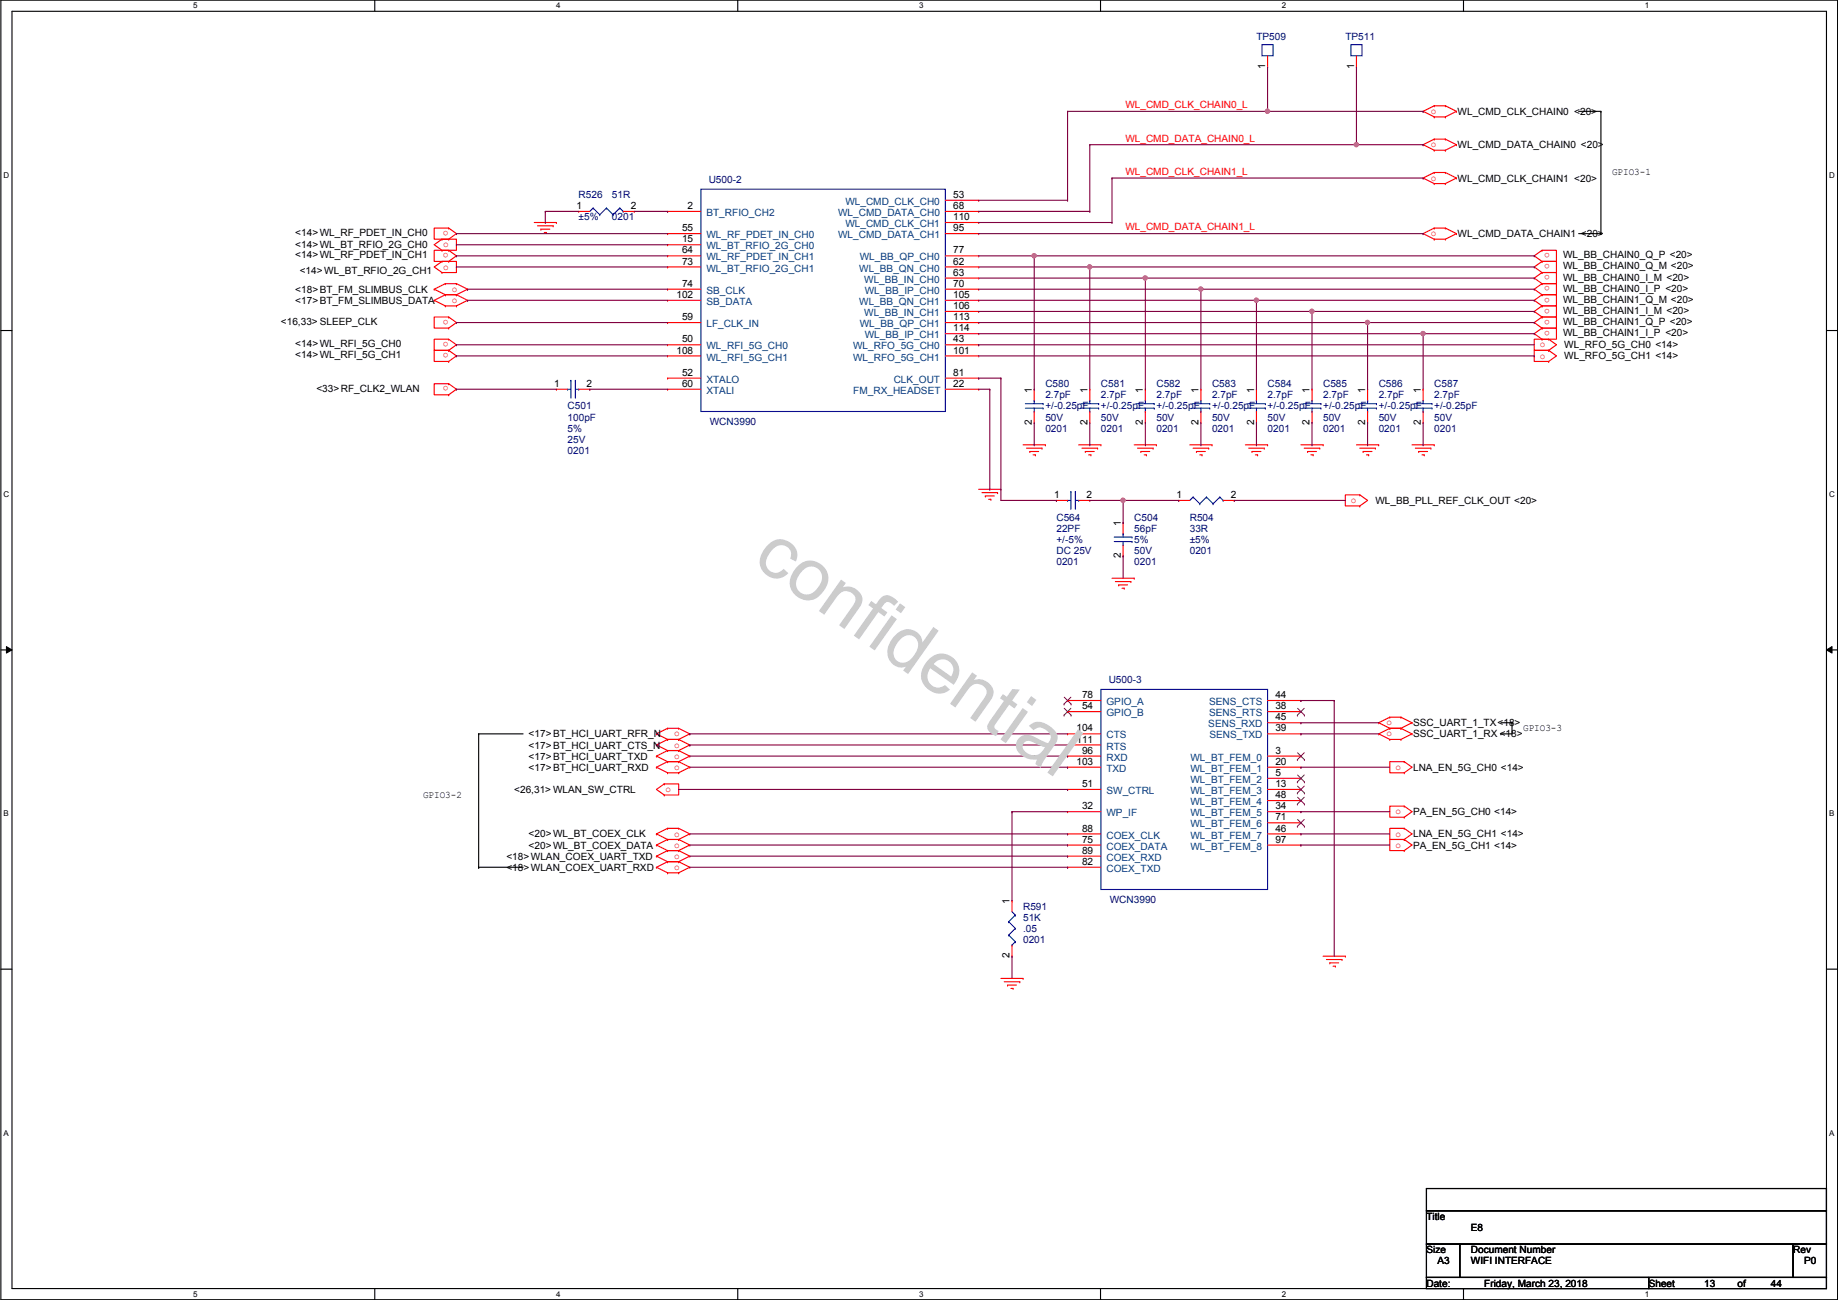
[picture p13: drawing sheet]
<svg xmlns="http://www.w3.org/2000/svg" width="420mm" height="297mm" viewBox="0 0 420 297" stroke-linecap="round" stroke-linejoin="round" font-family="sans-serif">
<defs><g id="words">
<text font-size="16.9" fill="#ccc" x="171.7" y="128.6" transform="rotate(35 171.7 128.6)">confidential</text>
<g font-size="2.3" fill="#000080">
<text x="287.2" y="9.2">TP509</text>
<text x="307.5" y="9.2">TP511</text>
<text x="162" y="41.7">U500-2</text>
<text x="132.3" y="45.3">R526</text>
<text x="139.9" y="45.3">51R</text>
<text x="132.3" y="50.4">±5%</text>
<text x="139.9" y="50.4">0201</text>
<text x="239" y="88.5">C580</text>
<text x="251.7" y="88.5">C581</text>
<text x="264.4" y="88.5">C582</text>
<text x="277.1" y="88.5">C583</text>
<text x="289.8" y="88.5">C584</text>
<text x="302.5" y="88.5">C585</text>
<text x="315.2" y="88.5">C586</text>
<text x="327.9" y="88.5">C587</text>
<text x="129.7" y="93.6">C501</text>
<text x="239" y="91">2.7pF</text>
<text x="239" y="93.6">+/-0.25pF</text>
<text x="251.7" y="91">2.7pF</text>
<text x="251.7" y="93.6">+/-0.25pF</text>
<text x="264.4" y="91">2.7pF</text>
<text x="264.4" y="93.6">+/-0.25pF</text>
<text x="277.1" y="91">2.7pF</text>
<text x="277.1" y="93.6">+/-0.25pF</text>
<text x="289.8" y="91">2.7pF</text>
<text x="289.8" y="93.6">+/-0.25pF</text>
<text x="302.5" y="91">2.7pF</text>
<text x="302.5" y="93.6">+/-0.25pF</text>
<text x="315.2" y="91">2.7pF</text>
<text x="315.2" y="93.6">+/-0.25pF</text>
<text x="327.9" y="91">2.7pF</text>
<text x="327.9" y="93.6">+/-0.25pF</text>
<text x="129.7" y="96.1">100pF</text>
<text x="129.7" y="101.2">25V</text>
<text x="129.7" y="98.6">5%</text>
<text x="162.3" y="97.1">WCN3990</text>
<text x="239" y="98.6">0201</text>
<text x="239" y="96.1">50V</text>
<text x="251.7" y="98.6">0201</text>
<text x="251.7" y="96.1">50V</text>
<text x="264.4" y="98.6">0201</text>
<text x="264.4" y="96.1">50V</text>
<text x="277.1" y="98.6">0201</text>
<text x="277.1" y="96.1">50V</text>
<text x="289.8" y="98.6">0201</text>
<text x="289.8" y="96.1">50V</text>
<text x="302.5" y="98.6">0201</text>
<text x="302.5" y="96.1">50V</text>
<text x="315.2" y="98.6">0201</text>
<text x="315.2" y="96.1">50V</text>
<text x="327.9" y="98.6">0201</text>
<text x="327.9" y="96.1">50V</text>
<text x="129.7" y="103.7">0201</text>
<text x="241.5" y="119">C564</text>
<text x="259.3" y="119">C504</text>
<text x="272" y="119">R504</text>
<text x="241.5" y="121.5">22PF</text>
<text x="241.5" y="124">+/-5%</text>
<text x="259.3" y="121.5">56pF</text>
<text x="259.3" y="124">5%</text>
<text x="272" y="121.5">33R</text>
<text x="272" y="124">±5%</text>
<text x="241.5" y="129.1">0201</text>
<text x="241.5" y="126.6">DC 25V</text>
<text x="259.3" y="129.1">0201</text>
<text x="259.3" y="126.6">50V</text>
<text x="272" y="126.6">0201</text>
<text x="253.4" y="156">U500-3</text>
<text x="233.9" y="207.9">R591</text>
<text x="253.7" y="206.3">WCN3990</text>
<text x="233.9" y="210.4">51K</text>
<text x="233.9" y="212.9">.05</text>
<text x="233.9" y="215.5">0201</text>
</g>
<g font-size="2.3">
<text x="289.2" y="15.8" transform="rotate(-90 289.2 15.8)">1</text>
<text x="309.5" y="15.8" transform="rotate(-90 309.5 15.8)">1</text>
<text x="333.2" y="26.2">WL_CMD_CLK_CHAIN0 &lt;20&gt;</text>
<text x="333.2" y="33.9">WL_CMD_DATA_CHAIN0 &lt;20&gt;</text>
<text x="333.2" y="41.5">WL_CMD_CLK_CHAIN1 &lt;20&gt;</text>
<text x="368.5" y="40">GPIO3-1</text>
<text x="131.8" y="47.8">1</text>
<text x="144.2" y="47.8">2</text>
<text x="157.2" y="47.8">2</text>
<text x="217.9" y="45.2">53</text>
<text x="217.9" y="47.8">68</text>
<text x="67.5" y="53.9">&lt;14&gt;WL_RF_PDET_IN_CH0</text>
<text x="155.9" y="52.8">55</text>
<text x="217.9" y="50.3">110</text>
<text x="217.9" y="52.8">95</text>
<text x="67.5" y="56.7">&lt;14&gt;WL_BT_RFIO_2G_CH0</text>
<text x="67.5" y="59">&lt;14&gt;WL_RF_PDET_IN_CH1</text>
<text x="155.9" y="55.4">15</text>
<text x="155.9" y="57.9">64</text>
<text x="217.9" y="57.9">77</text>
<text x="333.2" y="54.2">WL_CMD_DATA_CHAIN1 &lt;20&gt;</text>
<text x="357.3" y="59">WL_BB_CHAIN0_Q_P &lt;20&gt;</text>
<text x="68.5" y="62.6">&lt;14&gt;WL_BT_RFIO_2G_CH1</text>
<text x="155.9" y="60.5">73</text>
<text x="155.9" y="65.5">74</text>
<text x="217.9" y="60.5">62</text>
<text x="217.9" y="63">63</text>
<text x="217.9" y="65.5">70</text>
<text x="357.3" y="61.6">WL_BB_CHAIN0_Q_M &lt;20&gt;</text>
<text x="357.3" y="64.1">WL_BB_CHAIN0_I_M &lt;20&gt;</text>
<text x="67.5" y="66.9">&lt;18&gt;BT_FM_SLIMBUS_CLK</text>
<text x="67.5" y="69.4">&lt;17&gt;BT_FM_SLIMBUS_DATA</text>
<text x="154.6" y="68.1">102</text>
<text x="217.9" y="68.1">105</text>
<text x="217.9" y="70.6">106</text>
<text x="357.3" y="66.6">WL_BB_CHAIN0_I_P &lt;20&gt;</text>
<text x="357.3" y="69.2">WL_BB_CHAIN1_Q_M &lt;20&gt;</text>
<text x="357.3" y="71.7">WL_BB_CHAIN1_I_M &lt;20&gt;</text>
<text x="64.2" y="74.3">&lt;16,33&gt; SLEEP_CLK</text>
<text x="155.9" y="73.2">59</text>
<text x="217.9" y="73.2">113</text>
<text x="217.9" y="75.7">114</text>
<text x="357.3" y="74.3">WL_BB_CHAIN1_Q_P &lt;20&gt;</text>
<text x="357.3" y="76.8">WL_BB_CHAIN1_I_P &lt;20&gt;</text>
<text x="67.5" y="79.3">&lt;14&gt;WL_RFI_5G_CH0</text>
<text x="67.5" y="81.9">&lt;14&gt;WL_RFI_5G_CH1</text>
<text x="154.6" y="80.8">108</text>
<text x="155.9" y="78.2">50</text>
<text x="217.9" y="78.2">43</text>
<text x="217.9" y="80.8">101</text>
<text x="357.6" y="79.6">WL_RFO_5G_CH0 &lt;14&gt;</text>
<text x="357.6" y="82.1">WL_RFO_5G_CH1 &lt;14&gt;</text>
<text x="72.3" y="89.5">&lt;33&gt;RF_CLK2_WLAN</text>
<text x="126.7" y="88.4">1</text>
<text x="134.1" y="88.4">2</text>
<text x="155.9" y="85.9">52</text>
<text x="155.9" y="88.4">60</text>
<text x="217.9" y="85.9">81</text>
<text x="217.9" y="88.4">22</text>
<text x="235.9" y="89.7" transform="rotate(-90 235.9 89.7)">1</text>
<text x="248.6" y="89.7" transform="rotate(-90 248.6 89.7)">1</text>
<text x="261.3" y="89.7" transform="rotate(-90 261.3 89.7)">1</text>
<text x="274" y="89.7" transform="rotate(-90 274 89.7)">1</text>
<text x="286.7" y="89.7" transform="rotate(-90 286.7 89.7)">1</text>
<text x="299.4" y="89.7" transform="rotate(-90 299.4 89.7)">1</text>
<text x="312.1" y="89.7" transform="rotate(-90 312.1 89.7)">1</text>
<text x="324.8" y="89.7" transform="rotate(-90 324.8 89.7)">1</text>
<text x="235.9" y="97.1" transform="rotate(-90 235.9 97.1)">2</text>
<text x="248.6" y="97.1" transform="rotate(-90 248.6 97.1)">2</text>
<text x="261.3" y="97.1" transform="rotate(-90 261.3 97.1)">2</text>
<text x="274" y="97.1" transform="rotate(-90 274 97.1)">2</text>
<text x="286.7" y="97.1" transform="rotate(-90 286.7 97.1)">2</text>
<text x="299.4" y="97.1" transform="rotate(-90 299.4 97.1)">2</text>
<text x="312.1" y="97.1" transform="rotate(-90 312.1 97.1)">2</text>
<text x="324.8" y="97.1" transform="rotate(-90 324.8 97.1)">2</text>
<text x="241" y="113.8">1</text>
<text x="248.4" y="113.8">2</text>
<text x="268.9" y="113.8">1</text>
<text x="281.4" y="113.8">2</text>
<text x="314.4" y="115.1">WL_BB_PLL_REF_CLK_OUT &lt;20&gt;</text>
<text x="256.2" y="120.2" transform="rotate(-90 256.2 120.2)">1</text>
<text x="256.2" y="127.6" transform="rotate(-90 256.2 127.6)">2</text>
<text x="247.3" y="159.5">78</text>
<text x="291.5" y="159.5">44</text>
<text x="246.1" y="167.1">104</text>
<text x="247.3" y="162.1">54</text>
<text x="291.5" y="162.1">38</text>
<text x="291.5" y="164.6">45</text>
<text x="291.5" y="167.1">39</text>
<text x="323" y="165.9">SSC_UART_1_TX&lt;18&gt;</text>
<text x="348.2" y="167">GPIO3-3</text>
<text x="120.9" y="168.5">&lt;17&gt;BT_HCI_UART_RFR_N</text>
<text x="120.9" y="171">&lt;17&gt;BT_HCI_UART_CTS_N</text>
<text x="120.9" y="173.6">&lt;17&gt;BT_HCI_UART_TXD</text>
<text x="246.1" y="169.7">111</text>
<text x="247.3" y="172.2">96</text>
<text x="291.5" y="172.2">3</text>
<text x="323" y="168.5">SSC_UART_1_RX &lt;18&gt;</text>
<text x="120.9" y="176.1">&lt;17&gt;BT_HCI_UART_RXD</text>
<text x="246.1" y="174.8">103</text>
<text x="247.3" y="179.8">51</text>
<text x="291.5" y="174.8">20</text>
<text x="291.5" y="177.3">5</text>
<text x="291.5" y="179.8">13</text>
<text x="323" y="176.1">LNA_EN_5G_CH0 &lt;14&gt;</text>
<text x="96.7" y="182.2">GPIO3-2</text>
<text x="117.5" y="181.2">&lt;26,31&gt; WLAN_SW_CTRL</text>
<text x="247.3" y="184.9">32</text>
<text x="291.5" y="182.4">48</text>
<text x="291.5" y="184.9">34</text>
<text x="120.9" y="191.3">&lt;20&gt;WL_BT_COEX_CLK</text>
<text x="247.3" y="190">88</text>
<text x="291.5" y="187.5">71</text>
<text x="291.5" y="190">46</text>
<text x="323" y="186.3">PA_EN_5G_CH0 &lt;14&gt;</text>
<text x="323" y="191.3">LNA_EN_5G_CH1 &lt;14&gt;</text>
<text x="115.8" y="196.4">&lt;18&gt;WLAN_COEX_UART_TXD</text>
<text x="120.9" y="193.9">&lt;20&gt;WL_BT_COEX_DATA</text>
<text x="247.3" y="192.5">75</text>
<text x="247.3" y="195.1">89</text>
<text x="247.3" y="197.6">82</text>
<text x="291.5" y="192.5">97</text>
<text x="323" y="193.9">PA_EN_5G_CH1 &lt;14&gt;</text>
<text x="115.8" y="199">&lt;18&gt;WLAN_COEX_UART_RXD</text>
<text x="230.8" y="206.5" transform="rotate(-90 230.8 206.5)">1</text>
<text x="230.8" y="219" transform="rotate(-90 230.8 219)">2</text>
<text x="326.1" y="278.7">Title</text>
<text x="336.2" y="281.3">E8</text>
<text x="326.1" y="286.3">Size</text>
<text x="336.2" y="286.3">Document Number</text>
<text x="409.9" y="286.3">Rev</text>
<text x="326.1" y="294">Date:</text>
<text x="328.6" y="288.9">A3</text>
<text x="336.2" y="288.9">WIFI INTERFACE</text>
<text x="339.3" y="294">Friday, March 23, 2018</text>
<text x="376.9" y="294">Sheet</text>
<text x="389.6" y="294">13</text>
<text x="397.2" y="294">of</text>
<text x="404.8" y="294">44</text>
<text x="412.4" y="288.9">P0</text>
</g>
<g font-size="2.3" fill="#f00">
<text x="257.2" y="24.7">WL_CMD_CLK_CHAIN0_L</text>
<text x="327.1" y="26">o</text>
<text x="257.2" y="32.3">WL_CMD_DATA_CHAIN0_L</text>
<text x="327.1" y="33.7">o</text>
<text x="257.2" y="40">WL_CMD_CLK_CHAIN1_L</text>
<text x="327.1" y="41.3">o</text>
<text x="102.6" y="52.7" transform="rotate(180 102.6 52.7)">o</text>
<text x="257.2" y="52.7">WL_CMD_DATA_CHAIN1_L</text>
<text x="327.1" y="54">o</text>
<text x="101.3" y="56.5">o</text>
<text x="102.6" y="57.8" transform="rotate(180 102.6 57.8)">o</text>
<text x="354.3" y="57.8" transform="rotate(180 354.3 57.8)">o</text>
<text x="101.3" y="61.6">o</text>
<text x="354.3" y="60.4" transform="rotate(180 354.3 60.4)">o</text>
<text x="354.3" y="62.9" transform="rotate(180 354.3 62.9)">o</text>
<text x="354.3" y="65.4" transform="rotate(180 354.3 65.4)">o</text>
<text x="103.3" y="66.7">o</text>
<text x="103.3" y="69.2">o</text>
<text x="354.3" y="68" transform="rotate(180 354.3 68)">o</text>
<text x="354.3" y="70.5" transform="rotate(180 354.3 70.5)">o</text>
<text x="102.6" y="73.1" transform="rotate(180 102.6 73.1)">o</text>
<text x="354.3" y="73.1" transform="rotate(180 354.3 73.1)">o</text>
<text x="354.3" y="75.6" transform="rotate(180 354.3 75.6)">o</text>
<text x="102.6" y="78.1" transform="rotate(180 102.6 78.1)">o</text>
<text x="102.6" y="80.7" transform="rotate(180 102.6 80.7)">o</text>
<text x="352" y="79.4">o</text>
<text x="352" y="81.9">o</text>
<text x="102.6" y="88.3" transform="rotate(180 102.6 88.3)">o</text>
<text x="308.8" y="114.9">o</text>
<text x="316.9" y="165.7">o</text>
<text x="154.1" y="168.3">o</text>
<text x="154.1" y="170.8">o</text>
<text x="154.1" y="173.4">o</text>
<text x="316.9" y="168.3">o</text>
<text x="154.1" y="175.9">o</text>
<text x="319" y="175.9">o</text>
<text x="152.1" y="181">o</text>
<text x="154.1" y="191.1">o</text>
<text x="319" y="186.1">o</text>
<text x="319" y="191.1">o</text>
<text x="154.1" y="193.7">o</text>
<text x="154.1" y="196.2">o</text>
<text x="319" y="193.7">o</text>
<text x="154.1" y="198.8">o</text>
</g>
<g font-size="2.3" fill="#004080">
<text x="193.2" y="46.8">WL_CMD_CLK_CH0</text>
<text x="161.5" y="49.4">BT_RFIO_CH2</text>
<text x="191.6" y="49.4">WL_CMD_DATA_CH0</text>
<text x="193.2" y="51.9">WL_CMD_CLK_CH1</text>
<text x="161.5" y="54.4">WL_RF_PDET_IN_CH0</text>
<text x="161.5" y="57">WL_BT_RFIO_2G_CH0</text>
<text x="161.5" y="59.5">WL_RF_PDET_IN_CH1</text>
<text x="191.6" y="54.4">WL_CMD_DATA_CH1</text>
<text x="196.5" y="59.5">WL_BB_QP_CH0</text>
<text x="161.5" y="62.1">WL_BT_RFIO_2G_CH1</text>
<text x="196.4" y="62.1">WL_BB_QN_CH0</text>
<text x="197.6" y="64.6">WL_BB_IN_CH0</text>
<text x="161.5" y="67.1">SB_CLK</text>
<text x="161.5" y="69.7">SB_DATA</text>
<text x="196.4" y="69.7">WL_BB_QN_CH1</text>
<text x="197.7" y="67.1">WL_BB_IP_CH0</text>
<text x="161.5" y="74.8">LF_CLK_IN</text>
<text x="196.5" y="74.8">WL_BB_QP_CH1</text>
<text x="197.6" y="72.2">WL_BB_IN_CH1</text>
<text x="197.7" y="77.3">WL_BB_IP_CH1</text>
<text x="161.5" y="79.8">WL_RFI_5G_CH0</text>
<text x="161.5" y="82.4">WL_RFI_5G_CH1</text>
<text x="195" y="79.8">WL_RFO_5G_CH0</text>
<text x="195" y="82.4">WL_RFO_5G_CH1</text>
<text x="161.5" y="87.5">XTALO</text>
<text x="204.3" y="87.5">CLK_OUT</text>
<text x="161.5" y="90">XTALI</text>
<text x="195.1" y="90">FM_RX_HEADSET</text>
<text x="252.9" y="161.1">GPIO_A</text>
<text x="276.4" y="161.1">SENS_CTS</text>
<text x="252.9" y="163.7">GPIO_B</text>
<text x="276.2" y="166.2">SENS_RXD</text>
<text x="276.4" y="163.7">SENS_RTS</text>
<text x="252.9" y="168.7">CTS</text>
<text x="252.9" y="171.3">RTS</text>
<text x="252.9" y="173.8">RXD</text>
<text x="272.1" y="173.8">WL_BT_FEM_0</text>
<text x="276.5" y="168.7">SENS_TXD</text>
<text x="252.9" y="176.4">TXD</text>
<text x="272.1" y="176.4">WL_BT_FEM_1</text>
<text x="272.1" y="178.9">WL_BT_FEM_2</text>
<text x="252.9" y="181.4">SW_CTRL</text>
<text x="272.1" y="181.4">WL_BT_FEM_3</text>
<text x="272.1" y="184">WL_BT_FEM_4</text>
<text x="252.9" y="186.5">WP_IF</text>
<text x="252.9" y="191.6">COEX_CLK</text>
<text x="272.1" y="186.5">WL_BT_FEM_5</text>
<text x="272.1" y="189.1">WL_BT_FEM_6</text>
<text x="272.1" y="191.6">WL_BT_FEM_7</text>
<text x="252.9" y="194.1">COEX_DATA</text>
<text x="252.9" y="196.7">COEX_RXD</text>
<text x="272.1" y="194.1">WL_BT_FEM_8</text>
<text x="252.9" y="199.2">COEX_TXD</text>
</g>
<g font-size="1.8">
<text x="44.2" y="1.9">5</text>
<text x="127.1" y="1.9">4</text>
<text x="210.1" y="1.9">3</text>
<text x="293" y="1.9">2</text>
<text x="376" y="1.9">1</text>
<text x=".8" y="40.6">D</text>
<text x="418.2" y="40.6">D</text>
<text x=".8" y="113.6">C</text>
<text x="418.2" y="113.6">C</text>
<text x=".8" y="186.6">B</text>
<text x="418.2" y="186.6">B</text>
<text x=".8" y="259.5">A</text>
<text x="418.2" y="259.5">A</text>
<text x="44.2" y="296.3">5</text>
<text x="127.1" y="296.3">4</text>
<text x="210.1" y="296.3">3</text>
<text x="293" y="296.3">2</text>
<text x="376" y="296.3">1</text>
</g>
</g></defs>
<path d="M.2 0h419.9v297h-419.9zM2.7 2.6h414.8v291.8h-414.8z" fill="none" stroke="#000" stroke-width=".25"/>
<g fill="#fff">
<path d="M44.2 .3h1v2h-1z"/>
<path d="M44.2 294.7h1v2h-1z"/>
</g>
<path d="M85.7 0v2.6M85.7 294.4v2.6" fill="none" stroke="#000" stroke-width=".25"/>
<g fill="#fff">
<path d="M127.1 .3h1v2h-1z"/>
<path d="M127.1 294.7h1v2h-1z"/>
</g>
<path d="M168.6 0v2.6M168.6 294.4v2.6" fill="none" stroke="#000" stroke-width=".25"/>
<g fill="#fff">
<path d="M210.1 .3h1v2h-1z"/>
<path d="M210.1 294.7h1v2h-1z"/>
</g>
<path d="M251.6 0v2.6M251.6 294.4v2.6" fill="none" stroke="#000" stroke-width=".25"/>
<g fill="#fff">
<path d="M293 .3h1v2h-1z"/>
<path d="M293 294.7h1v2h-1z"/>
</g>
<path d="M334.5 0v2.6M334.5 294.4v2.6" fill="none" stroke="#000" stroke-width=".25"/>
<g fill="#fff">
<path d="M376 .3h1v2h-1z"/>
<path d="M376 294.7h1v2h-1z"/>
<path d="M.8 39h1.3v2h-1.3z"/>
<path d="M418.2 39h1.2v2h-1.2z"/>
<path d="M.8 112h1.3v2h-1.3z"/>
<path d="M418.2 112h1.2v2h-1.2z"/>
</g>
<path d="M.2 75.5h2.5M417.5 75.5h2.6" fill="none" stroke="#000" stroke-width=".25"/>
<g fill="#fff">
<path d="M.8 185h1.2v1.9h-1.2z"/>
<path d="M418.2 185h1.1v1.9h-1.1z"/>
</g>
<path d="M.2 148.5h2.5M417.5 148.5h2.6" fill="none" stroke="#000" stroke-width=".25"/>
<path d="M1.5 147.7l1.2 .8-1.2 .7zM417.5 148.5l1.3-.8v1.5z" fill="#000"/>
<path d="M1.5 147.7l1.2 .8-1.2 .7zM417.5 148.5l1.3-.8v1.5z" fill="none" stroke="#000" stroke-width=".23"/>
<g fill="#fff">
<path d="M.8 257.9h1.2v2h-1.2z"/>
<path d="M418.2 257.9h1.1v2h-1.1z"/>
</g>
<g fill="none" stroke="#000" stroke-width=".25">
<path d="M360.9 25.4h5.1M366 25.4h.1M366 25.4v28M360.9 53.4h5.1M366 53.4h.1M109.4 167.7h.1M109.4 167.7h10.2M109.4 167.7v30.5M343.1 167.7h.1M343.1 165.1h2.5M345.6 165.1h.1M345.6 165.1v2.6h-2.5"/>
<path d="M109.4 198.2h.1M109.4 198.2h10.2M.2 221.4h2.5M417.5 221.4h2.6M326.1 271.6h91.4v5h-91.4zM326.1 276.6h91.4v7.7h-91.4zM326.1 284.3h7.6v7.6h-7.6zM326.1 291.9h50.8v2.5h-50.8zM333.7 284.3h76.2v7.6h-76.2zM376.9 291.9h40.6v2.5h-40.6zM409.9 284.3h7.6v7.6h-7.6z"/>
</g>
<g fill="none" stroke="#f00" stroke-width=".25">
<path d="M289.8 15.3h.1M289.8 12.7v2.6M310.1 15.3h.1M310.1 12.7v2.6M325.3 25.4h.1M325.3 33.1h.1M325.3 25.4l2.6 1.3M325.3 33.1l2.6 1.2M327.9 24.2h.1M327.9 26.7h.1M327.9 31.8h.1M327.9 34.3h.1"/>
<path d="M327.9 39.4h.1M327.9 24.2l-2.6 1.2M327.9 24.2h2.5M327.9 26.7h2.5M327.9 31.8l-2.6 1.3M327.9 31.8h2.5M327.9 34.3h2.5M327.9 39.4l-2.6 1.3M327.9 39.4h2.5M330.4 24.2h.1M330.4 26.7h.1M330.4 31.8h.1"/>
<path d="M330.4 34.3h.1M330.4 39.4h.1M330.4 24.2l2.5 1.2M330.4 31.8l2.5 1.3M330.4 39.4l2.5 1.3M332.9 25.4h.1M332.9 33.1h.1M332.9 25.4l-2.5 1.3M332.9 33.1l-2.5 1.2M101 54.7h.1M101 57.2h.1M101 54.7h3.3v2.5h-3.3"/>
<path d="M101 59.7h.1M101 59.7h3.3v2.6h-3.3M101 54.7l-1.7 1.2 1.7 1.3M101 59.7l-1.7 1.3 1.7 1.3M102.6 54.7h.1M102.6 52.1h.1M102.6 52.1h-3.3v2.6h3.3M102.6 59.7h.1M102.6 57.2h.1M102.6 57.2h-3.3v2.5h3.3M102.6 52.1l1.7 1.3-1.7 1.3M102.6 57.2l1.7 1.3-1.7 1.2"/>
<path d="M122.1 50.8h5.1M122.9 51.6h3.5M123.6 52.4h.1M123.6 52.4h2.1M124.4 53.1h.5M124.9 53.1h.1M126.4 51.6h.1M127.2 50.8h.1M132.3 48.3h.1M132.3 48.3h2.5M142.4 48.3h2.6M145 48.3h.1"/>
<path d="M152.6 48.3h.1M152.6 53.4h.1M152.6 55.9h.1M152.6 58.5h.1M152.6 48.3h7.6M152.6 53.4h7.6M152.6 55.9h7.6M152.6 58.5h7.6M216.1 50.8h7.6M216.1 48.3h7.6M216.1 45.8h7.6M216.1 53.4h7.6"/>
<path d="M216.1 58.5h7.6M223.7 45.8h.1M223.7 48.3h.1M223.7 50.8h.1M223.7 53.4h.1M223.7 58.5h.1M325.3 40.7h.1M325.3 53.4h.1M325.3 40.7l2.6 1.3M325.3 53.4l2.6 1.3M327.9 42h.1M327.9 52.1h.1"/>
<path d="M327.9 54.7h.1M327.9 42h2.5M327.9 52.1l-2.6 1.3M327.9 52.1h2.5M327.9 54.7h2.5M330.4 42h.1M330.4 52.1h.1M330.4 54.7h.1M330.4 52.1l2.5 1.3M332.9 40.7h.1M332.9 53.4h.1M332.9 40.7l-2.5 1.3"/>
<path d="M332.9 53.4l-2.5 1.3M352.5 59.7h.1M352.5 57.2h.1M352.5 57.2h3.3v2.5h-3.3M352.5 59.7h3.3v2.6h-3.3M352.5 57.2l-1.8 1.3 1.8 1.2M352.5 59.7l-1.8 1.3 1.8 1.3M99.3 66.1h.1M99.3 68.6h.1M99.3 66.1l2.5 1.3M99.3 68.6l2.5 1.3M101 62.3h.1"/>
<path d="M101.8 64.8h.1M101.8 67.4h.1M101.8 69.9h.1M101.8 64.8h2.5M101.8 64.8l-2.5 1.3M101.8 67.4h2.5M101.8 67.4l-2.5 1.2M101.8 69.9h2.5M102.6 75h.1M102.6 72.4h.1M102.6 72.4h-3.3v2.6h3.3M102.6 77.5h.1"/>
<path d="M102.6 77.5h-3.3v2.6h3.3M102.6 72.4l1.7 1.3-1.7 1.3M102.6 77.5l1.7 1.3-1.7 1.3M104.3 64.8h.1M104.3 67.4h.1M104.3 69.9h.1M104.3 64.8l2.6 1.3M104.3 67.4l2.6 1.2M106.9 66.1h.1M106.9 68.6h.1M106.9 66.1l-2.6 1.3M106.9 68.6l-2.6 1.3"/>
<path d="M152.6 61h.1M152.6 66.1h.1M152.6 68.6h.1M152.6 73.7h.1M152.6 78.8h.1M152.6 61h7.6M152.6 66.1h7.6M152.6 68.6h7.6M152.6 73.7h7.6M152.6 78.8h7.6M216.1 61h7.6M216.1 63.5h7.6"/>
<path d="M216.1 66.1h7.6M216.1 68.6h7.6M216.1 71.2h7.6M216.1 73.7h7.6M216.1 76.2h7.6M216.1 78.8h7.6M223.7 61h.1M223.7 63.5h.1M223.7 66.1h.1M223.7 68.6h.1M223.7 71.2h.1M223.7 73.7h.1"/>
<path d="M223.7 76.2h.1M223.7 78.8h.1M352.5 62.3h.1M352.5 64.8h.1M352.5 62.3h3.3v2.5h-3.3M352.5 67.4h.1M352.5 64.8h3.3v2.6h-3.3M352.5 69.9h.1M352.5 67.4h3.3v2.5h-3.3M352.5 72.4h.1M352.5 69.9h3.3v2.5h-3.3M352.5 75h.1"/>
<path d="M352.5 72.4h3.3v2.6h-3.3M352.5 77.5h.1M352.5 75h3.3v2.5h-3.3M352.5 62.3l-1.8 1.2 1.8 1.3M352.5 64.8l-1.8 1.3 1.8 1.3M352.5 67.4l-1.8 1.2 1.8 1.3M352.5 69.9l-1.8 1.3 1.8 1.2M352.5 72.4l-1.8 1.3 1.8 1.3M352.5 75l-1.8 1.2 1.8 1.3M354 77.5h.1M354 77.5h-3.3v2.6h3.3M354 77.5l1.8 1.3-1.8 1.3"/>
<path d="M102.6 80.1h.1M102.6 82.6h.1M102.6 80.1h-3.3v2.5h3.3M102.6 90.2h.1M102.6 87.7h.1M102.6 87.7h-3.3v2.5h3.3M102.6 80.1l1.7 1.2-1.7 1.3M102.6 87.7l1.7 1.2-1.7 1.3M127.2 88.9h.1M127.2 88.9h2.5M132.3 88.9h2.5M134.8 88.9h.1"/>
<path d="M152.6 81.3h.1M152.6 86.4h.1M152.6 88.9h.1M152.6 88.9h7.6M152.6 81.3h7.6M152.6 86.4h7.6M216.1 88.9h7.6M216.1 81.3h7.6M216.1 86.4h7.6M223.7 81.3h.1M223.7 86.4h.1M223.7 88.9h.1"/>
<path d="M236.4 88.9h.1M236.4 96.6h.1M236.4 88.9v2.6M236.4 94v2.6M249.1 88.9h.1M249.1 96.6h.1M249.1 88.9v2.6M249.1 94v2.6M261.8 88.9h.1M261.8 96.6h.1M261.8 88.9v2.6M261.8 94v2.6"/>
<path d="M274.5 88.9h.1M274.5 96.6h.1M274.5 88.9v2.6M274.5 94v2.6M287.2 88.9h.1M287.2 96.6h.1M287.2 88.9v2.6M287.2 94v2.6M299.9 88.9h.1M299.9 96.6h.1M299.9 88.9v2.6M299.9 94v2.6"/>
<path d="M312.6 88.9h.1M312.6 96.6h.1M312.6 88.9v2.6M312.6 94v2.6M325.3 88.9h.1M325.3 96.6h.1M325.3 88.9v2.6M325.3 94v2.6M354 80.1h.1M354 82.6h.1M354 80.1h-3.3v2.5h3.3M354 80.1l1.8 1.2-1.8 1.3"/>
<path d="M223.7 111.8h5.1M224.5 112.6h3.5M225.2 113.3h.1M225.2 113.3h2.1M226 114.1h.5M226.5 114.1h.1M228 112.6h.1M228.8 111.8h.1M233.9 101.6h5.1M234.6 102.4h3.6M235.4 103.2h.1M235.4 103.2h2"/>
<path d="M236.2 103.9h.5M236.7 103.9h.1M238.2 102.4h.1M239 101.6h.1M241.5 114.3h.1M241.5 114.3h2.5M246.6 101.6h5.1M246.6 114.3h2.5M247.3 102.4h3.6M248.1 103.2h.1M248.1 103.2h2M248.9 103.9h.5"/>
<path d="M249.1 114.3h.1M249.4 103.9h.1M250.9 102.4h.1M251.7 101.6h.1M256.7 119.4h.1M256.7 119.4v2.6M259.3 101.6h5.1M260 102.4h3.6M260.8 103.2h.1M260.8 103.2h2M261.6 103.9h.5M262.1 103.9h.1"/>
<path d="M263.6 102.4h.1M264.4 101.6h.1M269.4 114.3h.1M269.4 114.3h2.6M272 101.6h5.1M272.7 102.4h3.6M273.5 103.2h.1M273.5 103.2h2M274.3 103.9h.5M274.8 103.9h.1M276.3 102.4h.1M277.1 101.6h.1"/>
<path d="M279.6 114.3h2.5M282.1 114.3h.1M284.7 101.6h5.1M285.4 102.4h3.6M286.2 103.2h.1M286.2 103.2h2M287 103.9h.5M287.5 103.9h.1M289 102.4h.1M289.8 101.6h.1M297.4 101.6h5.1M298.1 102.4h3.6"/>
<path d="M298.9 103.2h.1M298.9 103.2h2M299.7 103.9h.5M300.2 103.9h.1M301.7 102.4h.1M302.5 101.6h.1M310.1 101.6h5.1M310.8 113.1h.1M310.8 115.6h.1M310.8 113.1h-3.3v2.5h3.3M310.8 102.4h3.6M310.8 113.1l1.8 1.2-1.8 1.3"/>
<path d="M311.6 103.2h.1M311.6 103.2h2M312.4 103.9h.5M312.9 103.9h.1M314.4 102.4h.1M315.2 101.6h.1M322.8 101.6h5.1M323.5 102.4h3.6M324.3 103.2h.1M324.3 103.2h2M325.1 103.9h.5M325.6 103.9h.1"/>
<path d="M327.1 102.4h.1M327.9 101.6h.1M254.2 132.1h5.1M255 132.9h3.5M255.7 133.6h.1M255.7 133.6h2.1M256.5 134.4h.5M256.7 127h.1M256.7 124.5v2.5M257 134.4h.1M258.5 132.9h.1M259.3 132.1h.1"/>
<path d="M150.1 167.7h.1M150.1 170.2h.1M150.1 172.8h.1M150.1 175.3h.1M150.1 167.7l2.5 1.3M150.1 170.2l2.5 1.3M150.1 172.8l2.5 1.2M150.1 175.3l2.5 1.3M151.8 179.1h.1M151.8 179.1h3.3v2.6h-3.3M151.8 179.1l-1.7 1.3 1.7 1.3M152.6 166.4h.1"/>
<path d="M152.6 169h.1M152.6 171.5h.1M152.6 174h.1M152.6 176.6h.1M152.6 166.4h2.5M152.6 166.4l-2.5 1.3M152.6 169h2.5M152.6 169l-2.5 1.2M152.6 171.5h2.5M152.6 171.5l-2.5 1.3M152.6 174h2.5M152.6 174l-2.5 1.3"/>
<path d="M152.6 176.6h2.5M155.1 166.4h.1M155.1 169h.1M155.1 171.5h.1M155.1 174h.1M155.1 176.6h.1M155.1 166.4l2.6 1.3M155.1 169l2.6 1.2M155.1 171.5l2.6 1.3M155.1 174l2.6 1.3M157.7 167.7h.1M157.7 170.2h.1"/>
<path d="M157.7 172.8h.1M157.7 175.3h.1M157.7 167.7l-2.6 1.3M157.7 170.2l-2.6 1.3M157.7 172.8l-2.6 1.2M157.7 175.3l-2.6 1.3M244 160.1h.1M244 162.6h.1M244 167.7h.1M244 170.2h.1M244 172.8h.1M244 175.3h.1"/>
<path d="M244 160.1h7.7M244 162.6h7.7M244 167.7h7.7M244 172.8h7.7M244 175.3h7.7M244 170.2h7.7M289.8 160.1h7.6M289.8 162.6h7.6M289.8 165.1h7.6M289.8 167.7h7.6M289.8 172.8h7.6M289.8 175.3h7.6"/>
<path d="M289.8 177.8h7.6M297.4 160.1h.1M297.4 162.6h.1M297.4 165.1h.1M297.4 167.7h.1M297.4 172.8h.1M297.4 175.3h.1M297.4 177.8h.1M315.2 165.1h.1M315.2 167.7h.1M315.2 165.1l2.5 1.3M315.2 167.7l2.5 1.3"/>
<path d="M317.7 163.9h.1M317.7 166.4h.1M317.7 169h.1M317.7 166.4h2.5M317.7 169h2.5M317.7 163.9l-2.5 1.2M317.7 163.9h2.5M317.7 166.4l-2.5 1.3M320.2 163.9h.1M320.2 166.4h.1M320.2 169h.1M320.2 163.9l2.6 1.2"/>
<path d="M320.2 166.4l2.6 1.3M321 174h.1M321 176.6h.1M321 174h-3.3v2.6h3.3M321 174l1.8 1.3-1.8 1.3M322.8 165.1h.1M322.8 167.7h.1M322.8 165.1l-2.6 1.3M322.8 167.7l-2.6 1.3M150.1 190.5h.1M150.1 193.1h.1M150.1 195.6h.1"/>
<path d="M150.1 198.2h.1M150.1 190.5l2.5 1.3M150.1 193.1l2.5 1.3M150.1 195.6l2.5 1.3M150.1 198.2l2.5 1.2M151.8 181.7h.1M152.6 189.3h.1M152.6 191.8h.1M152.6 194.4h.1M152.6 196.9h.1M152.6 199.4h.1M152.6 189.3h2.5"/>
<path d="M152.6 189.3l-2.5 1.2M152.6 191.8h2.5M152.6 191.8l-2.5 1.3M152.6 194.4h2.5M152.6 194.4l-2.5 1.2M152.6 196.9h2.5M152.6 196.9l-2.5 1.3M152.6 199.4h2.5M155.1 189.3h.1M155.1 191.8h.1M155.1 194.4h.1M155.1 196.9h.1"/>
<path d="M155.1 199.4h.1M155.1 189.3l2.6 1.2M155.1 191.8l2.6 1.3M155.1 194.4l2.6 1.2M155.1 196.9l2.6 1.3M157.7 190.5h.1M157.7 193.1h.1M157.7 195.6h.1M157.7 198.2h.1M157.7 190.5l-2.6 1.3M157.7 193.1l-2.6 1.3M157.7 195.6l-2.6 1.3"/>
<path d="M157.7 198.2l-2.6 1.2M244 180.4h.1M244 185.5h.1M244 190.5h.1M244 193.1h.1M244 195.6h.1M244 198.2h.1M244 180.4h7.7M244 185.5h7.7M244 190.5h7.7M244 193.1h7.7M244 195.6h7.7"/>
<path d="M244 198.2h7.7M289.8 180.4h7.6M289.8 182.9h7.6M289.8 185.5h7.6M289.8 188h7.6M289.8 190.5h7.6M289.8 193.1h7.6M297.4 180.4h.1M297.4 182.9h.1M297.4 185.5h.1M297.4 188h.1M297.4 190.5h.1"/>
<path d="M297.4 193.1h.1M321 184.2h.1M321 186.7h.1M321 184.2h-3.3v2.5h3.3M321 191.8h.1M321 194.4h.1M321 191.8h-3.3v2.6h3.3M321 189.3h.1M321 189.3h-3.3v2.5h3.3M321 184.2l1.8 1.3-1.8 1.2M321 191.8l1.8 1.3-1.8 1.3M321 189.3l1.8 1.2-1.8 1.3"/>
<path d="M231.3 205.8h.1M231.3 218.5h.1M231.3 205.8v2.5M231.3 215.9v2.6M302.5 218.5h5M303.2 219.2h3.6M306.8 219.2h.1M307.5 218.5h.1M228.8 223.6h5.1M229.6 224.3h3.5M230.3 225.1h.1M230.3 225.1h2.1"/>
<path d="M231.1 225.8h.5M231.6 225.8h.1M233.1 224.3h.1M233.9 223.6h.1M304 220h.1M304 220h2M304.7 220.8h.6M305.3 220.8h.1"/>
</g>
<g fill="none" stroke="#00f" stroke-width=".25">
<path d="M288.5 10.2h2.5v2.5h-2.5zM308.8 10.2h2.6v2.5h-2.6zM135.6 47.5h.1M135.6 47.5l-.8 .8M135.6 47.5l1.5 1.6M137.1 49.1h.1M138.6 47.5h.1M138.6 47.5l-1.5 1.6M138.6 47.5l1.6 1.6M140.2 49.1h.1M141.7 47.5h.1M141.7 47.5l-1.5 1.6"/>
<path d="M141.7 47.5l.7 .8M142.4 48.3h.1M160.2 43.2h55.9v50.8h-55.9zM129.7 88.9h.1M129.7 88.9h.8M130.5 86.9h.1M130.5 86.9v4.1M131.5 86.9h.1M131.5 86.9v4.1M131.5 88.9h.8M132.3 88.9h.1M234.4 92.2h4.1"/>
<path d="M234.4 93.3h4.1M236.4 91.5h.1M236.4 94h.1M236.4 91.5v.7M236.4 93.3v.7M238.5 92.2h.1M238.5 93.3h.1M247.1 92.2h4.1M247.1 93.3h4.1M249.1 91.5h.1M249.1 94h.1M249.1 91.5v.7"/>
<path d="M249.1 93.3v.7M251.2 92.2h.1M251.2 93.3h.1M259.8 92.2h4.1M259.8 93.3h4.1M261.8 91.5h.1M261.8 94h.1M261.8 91.5v.7M261.8 93.3v.7M263.9 92.2h.1M263.9 93.3h.1M272.5 92.2h4.1"/>
<path d="M272.5 93.3h4.1M274.5 91.5h.1M274.5 94h.1M274.5 91.5v.7M274.5 93.3v.7M276.6 92.2h.1M276.6 93.3h.1M285.2 92.2h4.1M285.2 93.3h4.1M287.2 91.5h.1M287.2 94h.1M287.2 91.5v.7"/>
<path d="M287.2 93.3v.7M289.3 92.2h.1M289.3 93.3h.1M297.9 92.2h4.1M297.9 93.3h4.1M299.9 91.5h.1M299.9 94h.1M299.9 91.5v.7M299.9 93.3v.7M302 92.2h.1M302 93.3h.1M310.6 92.2h4.1"/>
<path d="M310.6 93.3h4.1M312.6 91.5h.1M312.6 94h.1M312.6 91.5v.7M312.6 93.3v.7M314.7 92.2h.1M314.7 93.3h.1M323.3 92.2h4.1M323.3 93.3h4.1M325.3 91.5h.1M325.3 94h.1M325.3 91.5v.7"/>
<path d="M325.3 93.3v.7M327.4 92.2h.1M327.4 93.3h.1M244 114.3h.1M244 114.3h.8M244.8 112.3h.1M244.8 112.3v4.1M245.8 112.3h.1M245.8 112.3v4.1M245.8 114.3h.8M246.6 114.3h.1M272.7 113.6h.1"/>
<path d="M272.7 113.6l-.7 .7M272.7 113.6l1.6 1.5M274.3 115.1h.1M275.8 113.6h.1M275.8 113.6l-1.5 1.5M275.8 113.6l1.5 1.5M277.3 115.1h.1M278.8 113.6h.1M278.8 113.6l-1.5 1.5M278.8 113.6l.8 .7M279.6 114.3h.1M254.7 122.7h4.1"/>
<path d="M254.7 123.7h4.1M256.7 122h.1M256.7 124.5h.1M256.7 122v.7M256.7 123.7v.8M258.8 122.7h.1M258.8 123.7h.1M251.7 157.5h38.1v45.7h-38.1zM230.6 210.6h.1M230.6 213.7h.1M230.6 210.6l1.5 1.5M230.6 213.7l1.5 1.5"/>
<path d="M231.3 215.9h.1M231.3 208.3l.8 .8M232.1 209.1h.1M232.1 212.1h.1M232.1 215.2h.1M232.1 209.1l-1.5 1.5M232.1 212.1l-1.5 1.6M232.1 215.2l-.8 .7"/>
</g>
<g fill="none" stroke="#804000" stroke-width=".23">
<path d="M243.3 159.3l1.5 1.6M244.8 159.3l-1.6 1.6M243.2 160.9h.1M243.2 163.4h.1M243.3 161.8l1.5 1.6M244.8 161.8l-1.6 1.6M244.8 160.9h.1M244.8 163.4h.1M296.6 163.4h.1M296.6 173.6h.1M296.6 178.6h.1M296.6 161.8l1.6 1.6"/>
<path d="M296.6 172l1.6 1.6M296.6 177.1l1.6 1.5M296.6 179.6l1.6 1.6M298.1 161.8l-1.5 1.6M298.1 172l-1.5 1.6M298.1 177.1l-1.5 1.5M298.1 179.6l-1.5 1.6M298.2 163.4h.1M298.2 173.6h.1M298.2 178.6h.1M296.6 181.2h.1M296.6 183.7h.1"/>
<path d="M296.6 188.8h.1M296.6 182.2l1.6 1.5M296.6 187.2l1.6 1.6M298.1 182.2l-1.5 1.5M298.1 187.2l-1.5 1.6M298.2 181.2h.1M298.2 183.7h.1M298.2 188.8h.1"/>
</g>
<g fill="none" stroke="#800040" stroke-width=".25">
<path d="M104.3 53.4h.1M104.3 55.9h.1M104.3 58.5h.1M104.3 53.4h48.3M104.3 55.9h48.3M104.3 58.5h48.3M223.7 58.5h12.7M223.7 48.3h25.4M223.7 50.8h30.5M236.4 58.5h.1M249.1 48.3h.1M254.2 50.8h.1"/>
<path d="M104.3 73.7h.1M104.3 78.8h.1M104.3 73.7h48.3M104.3 78.8h48.3M106.9 66.1h.1M106.9 68.6h.1M106.9 66.1h45.7M106.9 68.6h45.7M223.7 78.8h.1M223.7 66.1h50.8M223.7 68.6h63.5M223.7 73.7h88.9"/>
<path d="M223.7 78.8h127M223.7 61h25.4M223.7 63.5h38.1M223.7 71.2h76.2M223.7 76.2h101.6M249.1 61h.1M261.8 63.5h.1M274.5 66.1h.1M287.2 68.6h.1M299.9 71.2h.1M312.6 73.7h.1M325.3 76.2h.1"/>
<path d="M104.3 81.3h.1M104.3 81.3h48.3M223.7 86.4h.1M223.7 86.4h5.1M228.8 86.4h.1M228.8 86.4v27.9M256.7 114.3h12.7M269.4 114.3h.1"/>
</g>
<circle cx="256.7" cy="114.3" r=".49" fill="#f0f"/>
<circle cx="256.7" cy="114.3" r=".49" fill="none" stroke="#f0f" stroke-width=".25"/>
<g fill="none" stroke="#800040" stroke-width=".25">
<path d="M289.8 15.3v10.1M244 25.4h.1M244 25.4v20.4M244 25.4h81.3M249.1 33.1h.1M249.1 33.1v15.2M249.1 33.1h61M289.8 25.4h.1M310.1 33.1h.1M325.3 25.4h.1M124.7 48.3h.1M124.7 50.8h.1"/>
<path d="M124.7 48.3h7.6M124.7 48.3v2.5M145 48.3h7.6M152.6 48.3h.1M223.7 45.8h20.3M223.7 53.4h101.6M244 45.8h.1M254.2 40.7h.1M254.2 40.7v10.1M254.2 40.7h71.1M325.3 40.7h.1M325.3 53.4h.1"/>
<path d="M104.3 61h.1M104.3 61h48.3M104.3 88.9h.1M104.3 88.9h22.9M223.7 88.9h2.6M223.7 81.3h127M226.3 88.9h.1M226.3 88.9v22.9M350.7 81.3h.1M226.3 111.8h.1M228.8 114.3h12.7M241.5 114.3h.1"/>
<path d="M249.1 114.3h7.6M256.7 119.4h.1M256.7 114.3h.1M256.7 114.3v5.1M282.1 114.3h.1M282.1 114.3h25.4M256.7 127h.1M256.7 127v5.1M157.7 167.7h.1M157.7 170.2h.1M157.7 167.7h86.3M157.7 170.2h86.3"/>
<path d="M157.7 175.3h86.3M157.7 172.8h86.3M244 172.8h.1M244 175.3h.1M297.4 165.1h.1M297.4 167.7h.1M297.4 175.3h.1M297.4 160.1h.1M297.4 167.7h17.8M297.4 165.1h17.8M297.4 175.3h20.3M297.4 160.1h7.6"/>
<path d="M305 160.1h.1M305 160.1v58.4M155.1 180.4h88.9M157.7 193.1h86.3M157.7 190.5h86.3M157.7 198.2h86.3M157.7 195.6h86.3M231.3 185.5h.1M231.3 185.5h12.7M231.3 185.5v20.3M244 180.4h.1M244 198.2h.1"/>
<path d="M244 195.6h.1M244 193.1h.1M244 190.5h.1M297.4 185.5h.1M297.4 193.1h.1M297.4 190.5h.1M297.4 185.5h20.3M297.4 193.1h20.3M297.4 190.5h20.3M231.3 218.5h.1M231.3 218.5v5.1"/>
</g>
<circle cx="289.7" cy="25.4" r=".49" fill="#f0f"/>
<circle cx="289.7" cy="25.4" r=".49" fill="none" stroke="#f0f" stroke-width=".25"/>
<path d="M310.1 15.3v17.8M310.1 33.1h.1M236.4 58.5v30.4M134.8 88.9h.1M134.8 88.9h17.8M236.4 88.9h.1" fill="none" stroke="#800040" stroke-width=".25"/>
<circle cx="236.4" cy="58.4" r=".49" fill="#f0f"/>
<circle cx="236.4" cy="58.4" r=".49" fill="none" stroke="#f0f" stroke-width=".25"/>
<g fill="none" stroke="#800040" stroke-width=".25">
<path d="M236.4 58.5h114.3M350.7 58.5h.1M325.3 76.2h.1M325.3 76.2v12.7M236.4 96.6v5M249.1 96.6v5M261.8 96.6v5M274.5 96.6v5M287.2 96.6v5M299.9 96.6v5M312.6 96.6v5M325.3 96.6v5"/>
<path d="M236.4 101.6h.1M249.1 101.6h.1M261.8 101.6h.1M274.5 101.6h.1M287.2 101.6h.1M299.9 101.6h.1M312.6 101.6h.1M325.3 101.6h.1"/>
</g>
<circle cx="325.3" cy="76.2" r=".49" fill="#f0f"/>
<circle cx="325.3" cy="76.2" r=".49" fill="none" stroke="#f0f" stroke-width=".25"/>
<path d="M312.6 73.7h.1M312.6 73.7v15.2M312.6 73.7h38.1M325.3 76.2h25.4M350.7 76.2h.1M350.7 73.7h.1" fill="none" stroke="#800040" stroke-width=".25"/>
<circle cx="312.6" cy="73.7" r=".49" fill="#f0f"/>
<circle cx="312.6" cy="73.7" r=".49" fill="none" stroke="#f0f" stroke-width=".25"/>
<path d="M299.9 71.2h.1M299.9 71.2v17.7M299.9 71.2h50.8M350.7 71.2h.1" fill="none" stroke="#800040" stroke-width=".25"/>
<circle cx="299.9" cy="71.1" r=".49" fill="#f0f"/>
<circle cx="299.9" cy="71.1" r=".49" fill="none" stroke="#f0f" stroke-width=".25"/>
<path d="M287.2 68.6h.1M287.2 68.6v20.3" fill="none" stroke="#800040" stroke-width=".25"/>
<circle cx="287.2" cy="68.6" r=".49" fill="#f0f"/>
<circle cx="287.2" cy="68.6" r=".49" fill="none" stroke="#f0f" stroke-width=".25"/>
<path d="M274.5 66.1h.1M274.5 66.1v22.8M287.2 68.6h63.5M350.7 68.6h.1" fill="none" stroke="#800040" stroke-width=".25"/>
<circle cx="274.5" cy="66.1" r=".49" fill="#f0f"/>
<circle cx="274.5" cy="66.1" r=".49" fill="none" stroke="#f0f" stroke-width=".25"/>
<path d="M261.8 63.5h.1M261.8 63.5v25.4M261.8 63.5h88.9M274.5 66.1h76.2M350.7 66.1h.1M350.7 63.5h.1" fill="none" stroke="#800040" stroke-width=".25"/>
<circle cx="261.8" cy="63.5" r=".49" fill="#f0f"/>
<circle cx="261.8" cy="63.5" r=".49" fill="none" stroke="#f0f" stroke-width=".25"/>
<path d="M249.1 61h.1M249.1 61v27.9M249.1 61h101.6M350.7 61h.1" fill="none" stroke="#800040" stroke-width=".25"/>
<circle cx="249.1" cy="61" r=".49" fill="#f0f"/>
<circle cx="249.1" cy="61" r=".49" fill="none" stroke="#f0f" stroke-width=".25"/>
<path d="M310.1 33.1h15.2M325.3 33.1h.1" fill="none" stroke="#800040" stroke-width=".25"/>
<circle cx="310.1" cy="33" r=".49" fill="#f0f"/>
<circle cx="310.1" cy="33" r=".49" fill="none" stroke="#f0f" stroke-width=".25"/>
<circle cx="256.7" cy="114.3" r=".49" fill="#f0f"/>
<circle cx="256.7" cy="114.3" r=".49" fill="none" stroke="#f0f" stroke-width=".25"/>
<circle cx="289.7" cy="25.4" r=".49" fill="#f0f"/>
<circle cx="289.7" cy="25.4" r=".49" fill="none" stroke="#f0f" stroke-width=".25"/>
<circle cx="236.4" cy="58.4" r=".49" fill="#f0f"/>
<circle cx="236.4" cy="58.4" r=".49" fill="none" stroke="#f0f" stroke-width=".25"/>
<circle cx="325.3" cy="76.2" r=".49" fill="#f0f"/>
<circle cx="325.3" cy="76.2" r=".49" fill="none" stroke="#f0f" stroke-width=".25"/>
<circle cx="312.6" cy="73.7" r=".49" fill="#f0f"/>
<circle cx="312.6" cy="73.7" r=".49" fill="none" stroke="#f0f" stroke-width=".25"/>
<circle cx="299.9" cy="71.1" r=".49" fill="#f0f"/>
<circle cx="299.9" cy="71.1" r=".49" fill="none" stroke="#f0f" stroke-width=".25"/>
<circle cx="287.2" cy="68.6" r=".49" fill="#f0f"/>
<circle cx="287.2" cy="68.6" r=".49" fill="none" stroke="#f0f" stroke-width=".25"/>
<circle cx="274.5" cy="66.1" r=".49" fill="#f0f"/>
<circle cx="274.5" cy="66.1" r=".49" fill="none" stroke="#f0f" stroke-width=".25"/>
<circle cx="261.8" cy="63.5" r=".49" fill="#f0f"/>
<circle cx="261.8" cy="63.5" r=".49" fill="none" stroke="#f0f" stroke-width=".25"/>
<circle cx="249.1" cy="61" r=".49" fill="#f0f"/>
<circle cx="249.1" cy="61" r=".49" fill="none" stroke="#f0f" stroke-width=".25"/>
<circle cx="310.1" cy="33" r=".49" fill="#f0f"/>
<circle cx="310.1" cy="33" r=".49" fill="none" stroke="#f0f" stroke-width=".25"/>
<use href="#words"/>
</svg>
